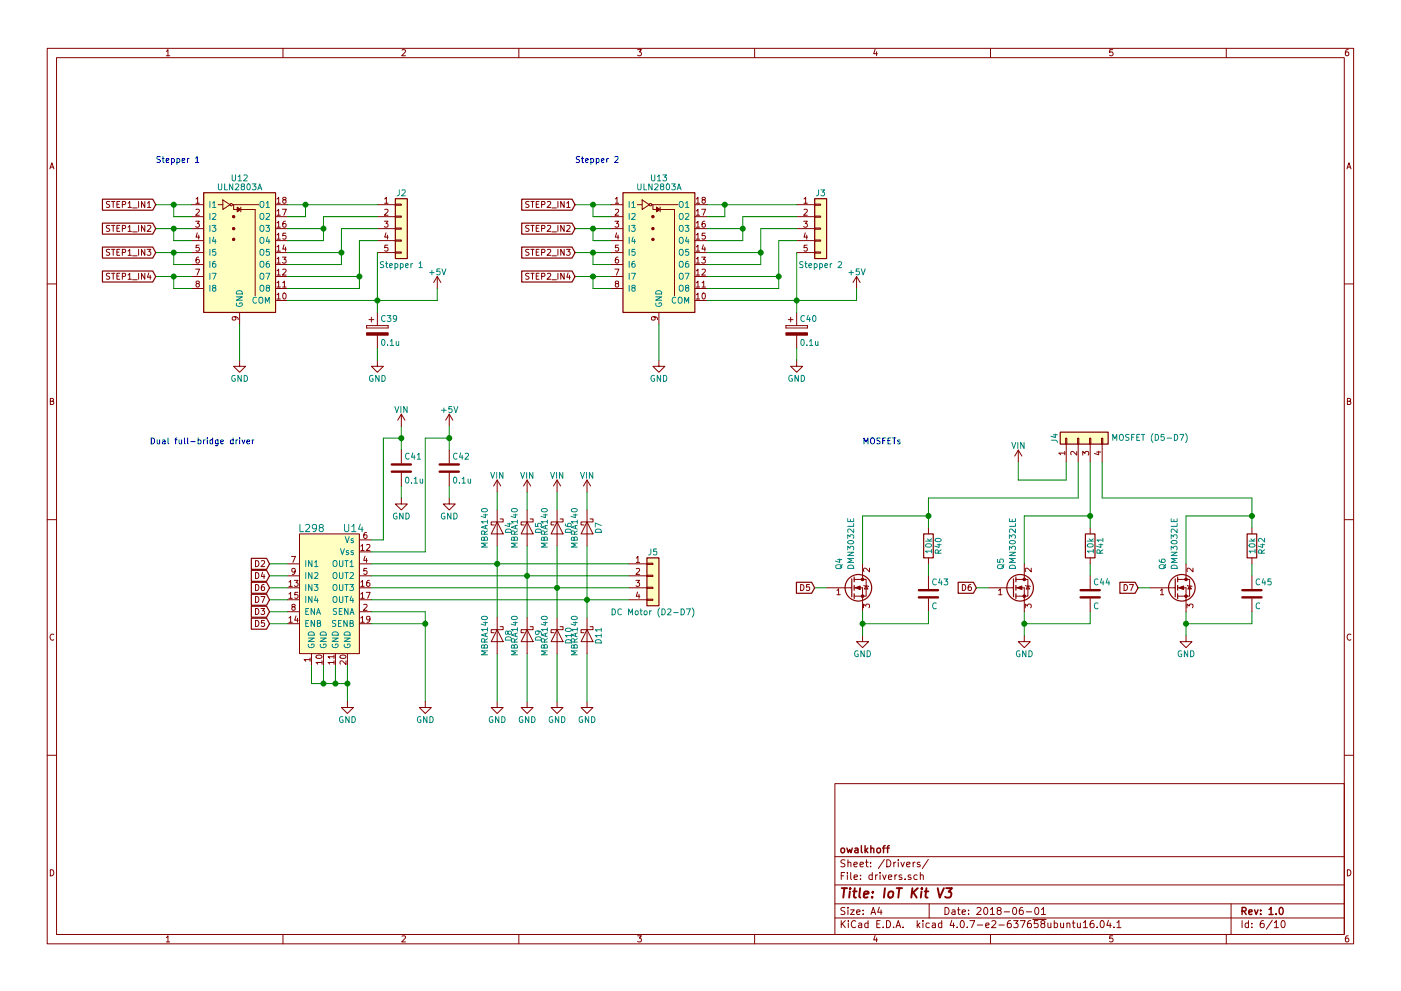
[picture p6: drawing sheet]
<svg xmlns="http://www.w3.org/2000/svg" width="297mm" height="210mm" viewBox="0 0 297 210" stroke-linecap="round" stroke-linejoin="round" font-family="sans-serif">
<g fill="none" stroke="#840000" stroke-width=".21">
<path d="M10 10.3h277v189.9h-277zM12 12.2h273v186.1h-273zM35.3 10.9l.3-.4v1.3M35.3 11.8h.7M60 10.3v1.9M85.2 10.6l.5-.1 .3 .4-.8 .9h.8M110 10.3v1.9M135.2 10.5h.8l-.4 .5 .3 .1 .1 .2-.1 .4-.2 .1-.5-.1M160 10.3v1.9M185.5 10.5l-.3 .9h.8M185.9 11v.8M210 10.3v1.9"/>
<path d="M235.9 10.5h-.6v.6h.6l.1 .5-.3 .2-.4-.1M260 10.3v1.9M285.9 10.5l-.4 .1-.2 .2-.1 .8 .3 .2 .4-.1 .1-.4-.1-.2-.4-.1-.3 .3M10.6 35.8l.4-1.3 .4 1.3M10.7 35.5h.6M285.6 35.8l.4-1.3 .4 1.3M285.7 35.5h.6M23.3 42.8h-.6l-.1 .4a.54 .54 0 0 1 .6 .7l-.2 .1-.4-.1M23.3 47.9h-.6l-.1 .4a.54 .54 0 0 1 .6 .7l-.2 .1-.4-.1M23.3 53h-.6l-.1 .4a.54 .54 0 0 1 .6 .6l-.2 .2-.4-.1M23.3 58h-.6l-.1 .5a.54 .54 0 0 1 .6 .6l-.2 .2-.4-.1M23.6 42.7h.8"/>
<path d="M23.6 47.8h.8M23.6 52.9h.8M23.6 58h.8M24 42.7v1.3M24 47.8v1.3M24 52.9v1.3M24 58v1.3M24.8 43.3h.4M24.8 48.4h.4M24.8 53.5h.4M24.8 58.6h.4M25.4 42.7h-.6v1.3h.6"/>
<path d="M25.4 47.8h-.6v1.3h.6M25.4 52.9h-.6v1.3h.6M25.4 58h-.6v1.3h.6M25.9 43.4l.6-.1 .1-.5-.7-.1v1.3M25.9 48.5l.6-.1 .1-.5-.7-.1v1.3M25.9 53.6l.6-.1 .1-.5-.7-.1v1.3M25.9 58.6h.6l.1-.5-.7-.1v1.3M27.2 43.1l.3-.4v1.3M27.2 48.2l.3-.4v1.3M27.2 53.3l.3-.4v1.3M27.2 58.3l.3-.3v1.3M27.2 44h.7"/>
<path d="M27.2 49.1h.7M27.2 54.2h.7M27.2 59.3h.7M28.1 44.1h1M28.1 49.2h1M28.1 54.3h1M28.1 59.4h1M29.4 42.7v1.3M29.4 47.8v1.3M29.4 52.9v1.3M29.4 58v1.3M30.7 42.7v1.3l-.7-1.3v1.3"/>
<path d="M30.7 47.8v1.3l-.7-1.3v1.3M30.7 52.9v1.3l-.7-1.3v1.3M30.7 58v1.3l-.7-1.3v1.3M31.2 52.9h.8l-.5 .5 .4 .1v.5l-.2 .2-.5-.2M31.3 43.1l.3-.4v1.3M31.3 47.9l.4-.1 .3 .4-.8 .9h.8M31.3 44h.7M31.5 57.9l-.2 .9h.7M31.9 58.4v.9M40.6 43.4h2.6M40.6 46h2.6M40.6 48.5h2.6"/>
<path d="M40.6 51h2.6M40.6 53.6h2.6M40.6 56.1h2.6M40.6 58.7h2.6M41.5 46.9h.8l-.5 .5 .4 .1v.6l-.2 .1-.5-.1M41.5 57.1h.8l-.5 1.3M41.6 42.2l.3-.3v1.2M41.6 44.5l.4-.1 .3 .3-.8 1h.8M41.6 43.1h.7M41.8 49.4l-.2 .9h.7M42.1 54.6h-.3l-.2 .3v.7l.2 .2 .4-.1-.1-.6-.3-.1-.2 .3M42.1 49.9v.8"/>
<path d="M42.2 52h-.6v.6h.6v.6l-.2 .1-.4-.1M46.2 43.4h1M47.2 42.4l1.6 1-1.6 1zM49.3 43.4h5.6M49.5 43.4v1h4.6v18.3M51.1 43.9v1.1M58.4 43.4h2.6M58.4 46h2.6M58.4 48.5h2.6M58.4 51h2.6M58.4 53.6h2.6M58.4 56.1h2.6"/>
<path d="M58.4 58.7h2.6M58.7 60l.4-.4v1.3M58.7 57.4l.4-.3v1.3M58.7 54.9l.4-.3v1.2M58.7 52.4l.4-.4v1.3M58.7 49.8l.4-.3v1.2M58.7 47.3l.4-.4v1.3M58.7 44.7l.4-.3v1.3M58.7 42.2l.4-.3v1.2M58.7 43.1h.7M58.7 58.4h.7M58.7 55.8h.7"/>
<path d="M58.7 53.3h.7M58.7 50.7h.7M58.7 48.2h.7M58.7 45.7h.7M59.9 54.6h.8l-.5 .4 .4 .1v.6l-.2 .1-.5-.1M59.9 44.4h.8l-.5 1.3M59.9 60l.4-.4v1.3M59.9 57.2l.5-.1 .3 .3-.8 1h.8M60.2 42.4l-.3-.2 .1-.3 .6 .1v.3l-.6 .1-.1 .2 .1 .4 .2 .1h.2l.3-.2-.1-.4-.2-.1M60.2 51.9l-.3 1h.8M60.5 46.9l-.3 .1-.2 .2-.1 .7 .3 .3 .4-.1-.1-.6-.3-.1-.3 .2M60.5 52.4v.9"/>
<path d="M60.6 49.5h-.6l-.1 .6h.7v.5l-.2 .1-.5-.1M80 43.4h3.8M80 46h3.8M80 48.5h3.8M80 51h3.8M80 53.6h3.8M81.5 46.9h.8l-.5 .5 .4 .1v.6l-.2 .1-.5-.1M81.6 42.2l.3-.3v1.2M81.6 44.5l.4-.1 .3 .3-.8 1h.8M81.6 43.1h.7M81.8 49.4l-.2 .9h.7M82.1 49.9v.8"/>
<path d="M82.2 52h-.6v.6h.6v.6l-.2 .1-.4-.1M83.8 53.5h1.3v.2h-1.3zM83.8 50.9h1.3v.3h-1.3zM83.8 48.4h1.3v.2h-1.3zM83.8 45.8h1.3v.3h-1.3zM83.8 43.3h1.3v.3h-1.3zM92.7 58.7l-.8 1.2M92.7 58.7v2.5M92.7 58.7l.8 1.2M112.2 42.8h-.6l-.1 .4a.54 .54 0 0 1 .6 .7l-.2 .1-.4-.1M112.2 47.9h-.6l-.1 .4a.54 .54 0 0 1 .6 .7l-.2 .1-.4-.1M112.2 53h-.6l-.1 .4a.54 .54 0 0 1 .6 .6l-.2 .2-.4-.1"/>
<path d="M112.2 58h-.6l-.1 .5a.54 .54 0 0 1 .6 .6l-.2 .2-.4-.1M112.5 42.7h.8M112.5 47.8h.8M112.5 52.9h.8M112.5 58h.8M112.9 42.7v1.3M112.9 47.8v1.3M112.9 52.9v1.3M112.9 58v1.3M113.7 43.3h.4M113.7 48.4h.4M113.7 53.5h.4"/>
<path d="M113.7 58.6h.4M114.3 42.7h-.6v1.3h.6M114.3 47.8h-.6v1.3h.6M114.3 52.9h-.6v1.3h.6M114.3 58h-.6v1.3h.6M114.8 43.4l.6-.1 .1-.5-.7-.1v1.3M114.8 48.5l.6-.1 .1-.5-.7-.1v1.3M114.8 53.6l.6-.1 .1-.5-.7-.1v1.3M114.8 58.6h.6l.1-.5-.7-.1v1.3M116.1 42.8l.4-.1 .3 .4-.8 .9h.8M116.1 47.9l.4-.1 .3 .4-.8 .9h.8M116.1 53l.4-.1 .3 .4-.8 .9h.8"/>
<path d="M116.1 58.1l.4-.1 .3 .3-.8 1h.8M117 44.1h1M117 49.2h1M117 54.3h1M117 59.4h1M118.3 42.7v1.3M118.3 47.8v1.3M118.3 52.9v1.3M118.3 58v1.3M119.6 42.7v1.3l-.7-1.3v1.3M119.6 47.8v1.3l-.7-1.3v1.3M119.6 52.9v1.3l-.7-1.3v1.3"/>
<path d="M119.6 58v1.3l-.7-1.3v1.3M120.1 52.9h.8l-.5 .5 .4 .1v.5l-.2 .2-.5-.2M120.2 43.1l.3-.4v1.3M120.2 47.9l.4-.1 .3 .4-.8 .9h.8M120.2 44h.7M120.4 57.9l-.2 .9h.7M120.8 58.4v.9M129.5 43.4h2.6M129.5 46h2.6M129.5 48.5h2.6M129.5 51h2.6M129.5 53.6h2.6"/>
<path d="M129.5 56.1h2.6M129.5 58.7h2.6M130.4 46.9h.8l-.5 .5 .4 .1v.6l-.2 .1-.5-.1M130.4 57.1h.8l-.5 1.3M130.5 42.2l.3-.3v1.2M130.5 44.5l.4-.1 .3 .3-.8 1h.8M130.5 43.1h.7M130.7 49.4l-.2 .9h.7M131 54.6h-.3l-.2 .3v.7l.2 .2 .4-.1-.1-.6-.3-.1-.2 .3M131 49.9v.8M131.1 52h-.6v.6h.6v.6l-.2 .1-.4-.1M135.1 43.4h1"/>
<path d="M136.1 42.4l1.6 1-1.6 1zM138.2 43.4h5.6M138.4 43.4v1h4.6v18.3M140 43.9v1.1M147.3 43.4h2.6M147.3 46h2.6M147.3 48.5h2.6M147.3 51h2.6M147.3 53.6h2.6M147.3 56.1h2.6M147.3 58.7h2.6M147.6 60l.4-.4v1.3"/>
<path d="M147.6 57.4l.4-.3v1.3M147.6 54.9l.4-.3v1.2M147.6 52.4l.4-.4v1.3M147.6 49.8l.4-.3v1.2M147.6 47.3l.4-.4v1.3M147.6 44.7l.4-.3v1.3M147.6 42.2l.4-.3v1.2M147.6 43.1h.7M147.6 58.4h.7M147.6 55.8h.7M147.6 53.3h.7M147.6 50.7h.7"/>
<path d="M147.6 48.2h.7M147.6 45.7h.7M148.8 54.6h.8l-.5 .4 .4 .1v.6l-.2 .1-.5-.1M148.8 44.4h.8l-.5 1.3M148.8 60l.4-.4v1.3M148.8 57.2l.5-.1 .3 .3-.8 1h.8M149.1 42.4l-.3-.2 .1-.2h.6v.3l-.6 .1-.1 .2 .1 .4 .2 .1h.2l.3-.2-.1-.4-.2-.1M149.1 51.9l-.3 1h.8M149.4 46.9l-.3 .1-.2 .2-.1 .7 .3 .3 .4-.1-.1-.6-.3-.1-.3 .2M149.4 52.4v.9M149.5 49.5h-.6l-.1 .6h.7v.5l-.2 .1-.5-.1M168.9 43.4h3.8"/>
<path d="M168.9 46h3.8M168.9 48.5h3.8M168.9 51h3.8M168.9 53.6h3.8M170.4 46.9h.8l-.5 .5 .4 .1v.6l-.2 .1-.5-.1M170.5 42.2l.3-.3v1.2M170.5 44.5l.4-.1 .3 .3-.8 1h.8M170.5 43.1h.7M170.7 49.4l-.2 .9h.7M171 49.9v.8M171.1 52h-.6v.6h.6v.6l-.2 .1-.4-.1M172.7 53.5h1.3v.2h-1.3z"/>
<path d="M172.7 50.9h1.3v.3h-1.3zM172.7 48.4h1.3v.2h-1.3zM172.7 45.8h1.3v.3h-1.3zM172.7 43.3h1.3v.3h-1.3zM181.6 58.7l-.8 1.2M181.6 58.7v2.5M181.6 58.7l.8 1.2M10 60.2h2M40.6 61.2h2.6M41.8 60.2l-.2-.3 .1-.2h.5v.3l-.5 .2-.1 .2v.4l.2 .1h.2l.3-.3-.1-.3-.2-.1M49.8 67.2l.2 .2-.1 .4-.6 .1-.1-.5 .3-.2 .7 .1 .3 .3v.2M50.8 76.4v1.3h1.3l-1.3 1.3-1.3-1.3h1.3"/>
<path d="M50.8 66.3v2.5M58.4 61.2h2.6M58.4 63.7h2.6M58.7 62.5l.4-.3v1.2M58.7 63.4h.7M58.7 60.9h.7M59.9 60.9h.8M60 62.3l.2-.1a.67 .67 0 0 1 .5 .6 .67 .67 0 0 1-.5 .6l-.3-.4zM77.7 69.1v.5zM77.7 69.6h4.6zM77.7 69.1h4.6zM78.2 67.8h1"/>
<path d="M78.7 67.3v1M80 76.4v1.3h1.3l-1.3 1.3-1.3-1.3h1.3M80 66.3v2.8M80 71.1v2.8M82.3 69.1v.5zM129.5 61.2h2.6M130.7 60.2l-.2-.3v-.2h.6v.3l-.5 .2-.1 .2v.4l.2 .1h.2l.3-.3-.1-.3-.2-.1M138.7 67.2l.2 .2-.1 .4-.6 .1-.1-.5 .3-.2 .7 .1 .3 .3v.2M139.7 76.4v1.3h1.3l-1.3 1.3-1.3-1.3h1.3M139.7 66.3v2.5M147.3 61.2h2.6M147.3 63.7h2.6"/>
<path d="M147.6 62.5l.4-.3v1.2M147.6 63.4h.7M147.6 60.9h.7M148.8 60.9h.8M148.9 62.3l.2-.1a.67 .67 0 0 1 .5 .6 .67 .67 0 0 1-.5 .6l-.3-.4zM166.6 69.1v.5zM166.6 69.6h4.6zM166.6 69.1h4.6zM167.1 67.8h1M167.6 67.3v1M168.9 76.4v1.3h1.3l-1.3 1.3-1.3-1.3h1.3M168.9 66.3v2.8"/>
<path d="M168.9 71.1v2.8M171.2 69.1v.5zM285 60.2h2M10.7 85.1h.5l.1-.5-.6-.1v1.3h.5l.2-.4-.3-.3M85.1 87.9l-.8 1.2M85.1 87.9v2.5M85.1 95.5v2.8M85.1 87.9l.8 1.2M95.2 87.9l-.7 1.2M95.2 87.9v2.5M95.2 95.5v2.8M95.2 87.9l.8 1.2"/>
<path d="M215.9 95.5l-.8 1.3M215.9 95.5v2.5M215.9 95.5l.8 1.3M225.8 96.1h-1.3l.3 .4M225.8 95.8v.7M225.9 93h.3v1.2h-.3zM226.1 94.2v3.8M228.3 95.8v.8l-.9-.8-.4 .2 .1 .5M228.5 93h.2v1.2h-.2zM228.6 94.2v3.8M229.6 96.6v-.8l.4 .4 .1-.4h.6l.1 .2-.1 .6M231 93h.3v1.2h-.3z"/>
<path d="M231.1 94.2v3.8M232.5 95.9h.9M232.9 95.7v.8l-.9-.3M233.6 93h.2v1.2h-.2zM233.7 94.2v3.8M285.7 85.1h.5l.1-.5-.6-.1v1.3h.5l.2-.4-.3-.3M10 110.3h2M54.2 118.9a.64 .64 0 0 1 .7 .7 .64 .64 0 0 1-.7 .6zM55.4 119l.5-.1 .2 .4-.8 .9h.8M61 119.6h2.5M61.8 118.1h.8l-.5 1.2M63.5 113.3h12.7v25.4h-12.7z"/>
<path d="M76.2 119.6h2.5M76.2 114.5h2.5M76.2 117.1h2.5M76.5 115.9l.4-.4v1.3M76.5 116.8h.7M77.4 118l-.3 .9h.8M77.7 113h-.4l-.1 .3-.1 .7 .2 .2 .5-.1-.1-.6h-.4l-.2 .2M77.7 118.5v.8M77.7 115.6l.5-.1 .2 .4-.8 .9h.8M85.1 105.7v1.2h1.3l-1.3 1.3-1.3-1.3h1.3M85.1 100.3v2.8M95.2 105.7v1.2h1.3l-1.3 1.3-1.2-1.3h1.2"/>
<path d="M95.2 100.3v2.8M105.4 110.7l1.3 2.6h-2.6zM105.4 101.8v2.6M105.4 108.2v7.6M105.4 101.8l-.8 1.3M105.4 101.8l.8 1.3M106 110.1h.7v.6h-2.6v.7h.7M111.8 110.7l1.2 2.6h-2.5zM111.8 101.8v2.6M111.8 108.2v7.6M111.8 101.8l-.8 1.3M111.8 101.8l.7 1.3"/>
<path d="M112.4 110.1h.6v.6h-2.5v.7h.6M118.1 110.7l1.3 2.6h-2.6zM118.1 101.8v2.6M118.1 108.2v7.6M118.1 101.8l-.8 1.3M118.1 101.8l.8 1.3M118.7 110.1h.7v.6h-2.6v.7h.7M124.5 110.7l1.2 2.6h-2.5zM124.5 101.8v2.6M124.5 108.2v7.6M124.5 101.8l-.8 1.3M124.5 101.8l.7 1.3"/>
<path d="M125.1 110.1h.6v.6h-2.5v.7h.6M133.3 119.6h3.9M134.9 118.4l.4-.3v1.2M134.9 119.3h.7M137.2 119.5h1.2v.3h-1.2zM182.9 119.6v3.3M196.8 112v1.3M196.8 118.4v1.2M217.2 119.6v3.3M231.1 112v1.3M231.1 118.4v1.2M251.5 119.6v3.3"/>
<path d="M265.4 112v1.3M265.4 118.4v1.2M285 110.3h2M11.4 134.6a.58 .58 0 0 0-.8 .6 .58 .58 0 0 0 .8 .5M54.2 121.5a.64 .64 0 0 1 .7 .6 .64 .64 0 0 1-.7 .7zM54.2 124a.64 .64 0 0 1 .7 .7 .64 .64 0 0 1-.7 .6zM54.2 126.6a.64 .64 0 0 1 .7 .6 .64 .64 0 0 1-.7 .6zM54.2 129.1a.64 .64 0 0 1 .7 .6 .64 .64 0 0 1-.7 .7zM54.2 131.6a.64 .64 0 0 1 .7 .7 .64 .64 0 0 1-.7 .6zM55.3 126.6h.9l-.6 1.2M55.3 129.1h.8l-.4 .5 .4 .1v.5l-.2 .2-.6-.2M55.7 121.4l-.3 .9h.8"/>
<path d="M56 124l-.4 .1-.2 .2v.7l.2 .3 .5-.1-.1-.6-.4-.1-.2 .2M56 121.9v.9M56.1 131.6h-.7v.6h.7v.6l-.2 .1-.5-.1M61 122.2h2.5M61 124.7h2.5M61 127.2h2.5M61 129.8h2.5M61 132.3h2.5M61.3 123.5l.3-.4v1.3M61.3 131.1l.3-.3v1.2M61.3 126l.3-.3v1.2M61.3 124.4h.7"/>
<path d="M61.3 132h.7M61.3 126.9h.7M62.1 128.7l-.2-.2 .1-.2h.5v.3l-.5 .2-.1 .2v.4l.2 .1h.3l.2-.3-.1-.3-.1-.2M62.4 123.1h.8l-.4 .5 .3 .1v.6l-.1 .1-.6-.1M62.6 121.1l-.2 .3-.4-.1-.1-.6 .5-.1 .2 .2-.1 .8-.3 .3h-.2M62.8 130.7l-.3 .9h.7M63.1 131.2v.8M63.1 125.7h-.6v.6h.6v.5l-.1 .1-.5-.1M65.7 139.9h-1.2l.3 .4M65.7 139.6v.7M66 138.7v2.5M67.1 139.2a.76 .76 0 0 1 1.2 .2 .74 .74 0 0 1-1.3-.1z"/>
<path d="M68.6 138.7v2.5M70.8 139.3h-1.3l.4 .4M70.8 139v.7M71.1 138.7v2.5M72.1 139.2a.76 .76 0 0 1 1.3 .2 .74 .74 0 0 1-1.3-.1zM73.7 138.7v2.5M76.2 122.2h2.5M76.2 124.7h2.5M76.2 127.2h2.5M76.2 129.8h2.5M76.2 132.3h2.5M76.5 123.5l.4-.4v1.3"/>
<path d="M76.5 126l.4-.3v1.2M76.5 131.1l.4-.3v1.2M76.5 124.4h.7M76.5 132h.7M76.5 126.9h.7M77.1 128.3l.5-.1 .2 .4-.8 .9h.8M77.6 125.7h.9l-.5 1.2M77.8 120.6h-.6l-.1 .6h.7v.5l-.2 .2-.5-.2M78.3 123.1l-.3 .1-.2 .2-.1 .7 .3 .3 .4-.1-.1-.6-.3-.1-.3 .2M78.4 131.3l-.2 .2h-.4v-.6l.4-.1 .2 .2v.7l-.3 .3h-.3M105.4 133.6l1.3 2.5h-2.6zM105.4 131.1v7.6"/>
<path d="M106 133h.7v.6h-2.6v.6h.7M111.8 133.6l1.2 2.5h-2.5zM111.8 131.1v7.6M112.4 133h.6v.6h-2.5v.6h.6M118.1 133.6l1.3 2.5h-2.6zM118.1 131.1v7.6M118.7 133h.7v.6h-2.6v.6h.7M124.5 133.6l1.2 2.5h-2.5zM124.5 131.1v7.6M125.1 133h.6v.6h-2.5v.6h.6M133.3 122.2h3.9M133.3 124.7h3.9"/>
<path d="M133.3 127.2h3.9M134.8 123.1h.8l-.4 .5 .4 .1v.6l-.2 .1-.6-.1M134.9 120.7l.5-.1 .2 .3-.8 1h.8M135.2 125.6l-.3 .9h.8M135.5 126.1v.8M137.2 127.1h1.2v.3h-1.2zM137.2 124.6h1.2v.2h-1.2zM137.2 122h1.2v.3h-1.2zM169.7 124a.64 .64 0 0 1 .8 .7 .64 .64 0 0 1-.8 .6zM171.6 124h-.6v.6h.6v.6l-.2 .1-.4-.1M175.3 124.7h5.3M177.4 125.3l.4-.4v1.3"/>
<path d="M177.4 126.2h.8M181.1 124.7h1.8v5.1M181.1 122.9h1.8M182.9 122.9h.7v3.6h-2.5M182.9 134.9v1.2h1.2l-1.2 1.3-1.3-1.3h1.3M183.1 129v-.8l.5 .4 .1-.4h.5l.2 .2-.2 .6M183.1 124.2l1 .3M183.6 124.3l.4 .7h-.7zM184.4 120.5v.8l-1-.8-.3 .3 .1 .5M196.8 122.2v2.8M196.8 127v2.8M204 124a.64 .64 0 0 1 .8 .7 .64 .64 0 0 1-.8 .6z"/>
<path d="M205.8 124l-.3 .1-.2 .2v.7l.2 .3 .4-.1-.1-.6-.3-.1-.2 .2M209.5 124.7h5.4M211.7 125.3l.4-.4v1.3M211.7 126.2h.7M215.4 124.7h1.8v5.1M215.4 122.9h1.8M217.2 122.9h.7v3.6h-2.5M217.2 134.9v1.2h1.2l-1.2 1.3-1.3-1.3h1.3M217.4 129v-.8l.5 .4 .1-.4h.5l.1 .2-.1 .6M217.4 124.2l1 .3M217.9 124.3l.4 .7h-.7zM218.6 120.5v.8l-.9-.8-.3 .3 .1 .5"/>
<path d="M231.1 122.2v2.8M231.1 127v2.8M238.3 124a.64 .64 0 0 1 .7 .7 .64 .64 0 0 1-.7 .6zM239.5 124h.8l-.5 1.3M243.8 124.7h5.4M246 125.3l.4-.4v1.3M246 126.2h.7M249.7 124.7h1.8v5.1M249.7 122.9h1.8M251.5 122.9h.7v3.6h-2.5M251.5 134.9v1.2h1.2l-1.2 1.3-1.3-1.3h1.3M251.7 129v-.8l.4 .4 .1-.4h.6l.1 .2-.1 .6"/>
<path d="M251.7 124.2l1 .3M252.2 124.3l.4 .7h-.8zM252.9 120.5v.8l-.9-.8-.3 .3 .1 .5M265.4 122.2v2.8M265.4 127v2.8M286.4 134.6a.58 .58 0 0 0-.8 .6 .58 .58 0 0 0 .8 .5M68.3 140.6h-1.3l.4 .3M68.3 140.2v.7M70.8 140.6h-1.3l.4 .3M70.8 140.2v.7M73.4 140.2v.8l-1-.8-.3 .2 .1 .5M73.7 148.8v1.3h1.2l-1.2 1.3-1.3-1.3h1.3"/>
<path d="M90.2 148.8v1.3h1.2l-1.2 1.3-1.3-1.3h1.3M105.4 148.8v1.3h1.3l-1.3 1.3-1.3-1.3h1.3M111.8 148.8v1.3h1.2l-1.2 1.3-1.3-1.3h1.3M118.1 148.8v1.3h1.3l-1.3 1.3-1.3-1.3h1.3M124.5 148.8v1.3h1.2l-1.2 1.3-1.3-1.3h1.3M10 160.2h2M177 166.3h108v32h-108zM285 160.2h2M10.7 184.5a.65 .65 0 0 1 .7 .7 .65 .65 0 0 1-.7 .6zM35.3 198.9l.3-.4v1.3M35.3 199.8h.7M60 198.3v1.9"/>
<path d="M85.2 198.6l.5-.1 .3 .4-.8 .9h.8M110 198.3v1.9M135.2 198.5h.8l-.4 .5 .3 .1 .1 .2-.1 .4-.2 .1-.5-.1M160 198.3v1.9M177 194.8h108M177 191.8h108M177 187.8h108M177 181.8h108M178.4 195.3v1.5M178.4 185.8h.5M178.6 196l.6 .8M179.1 185.1h-.7v1.5"/>
<path d="M179.1 192.6l-.5-.1-.3 .3 .1 .3 .7 .4v.4l-.2 .1-.6-.1M179.1 182.5l-.5-.1-.3 .3 .1 .3 .7 .4v.4l-.2 .1-.6-.1M179.2 195.3l-.8 .9M179.7 185.1v.2M179.7 185.6v1M179.8 192.5v.2M179.8 183.1l.2-.2 .4 .1v.9M179.8 182.4v1.5M179.8 193v1M179.9 195.3v.2M179.9 195.8v1M180.3 193h.8l-.8 1h.8"/>
<path d="M180.4 185.1v1.3l.2 .2M181.1 183.4l.7-.1-.1-.3-.4-.1-.2 .2v.7h.6M181.1 186.1l.7-.1-.1-.3-.4-.1-.2 .2 .1 .7h.5M181.4 195.5a.71 .71 0 0 0-1 .5 .71 .71 0 0 0 .8 .8l.2-.1M181.6 193.5l.7-.1v-.3l-.4-.1-.3 .2 .1 .7h.6M182.1 195.9h.6v.9M182.3 183.4l.8-.1-.1-.3-.4-.1-.3 .2 .1 .7h.6M182.4 186.5v.1M182.4 185.7v.1M182.7 196.2l-.7 .3 .2 .3 .5-.1M183 193.9v.1M183 193.1v.1"/>
<path d="M183.5 182.9h.6M183.7 182.4v1.3l.4 .2M184 195.9l-.4-.1-.3 .3 .1 .6 .2 .1 .4-.1M184 195.3v1.5M184.6 183.8v.1M184.6 183v.1M184.7 194l.4-1.5 .5 1.5M184.8 193.6h.7M184.9 185.7l-.4-.1-.3 .3 .1 .6 .2 .1 .4-.1M184.9 185.1v1.5M185.5 198.5l-.3 .9h.8M185.6 185.6v1"/>
<path d="M185.9 199v.8M185.9 196h.5M186.1 185.6l-.5 .3M186.4 192.5l-.3 1h.9M186.6 185.1v.2M186.6 185.6v1M186.6 195.3h-.7v1.5h.7M186.8 193v1M187.1 185.6l.4 1 .4-1M187.2 196.7v.1M187.5 182.3l-1.3 2M188 195.3a.76 .76 0 0 1 .8 .8 .76 .76 0 0 1-.8 .7z"/>
<path d="M188 182.4a.76 .76 0 0 1 .9 .8 .76 .76 0 0 1-.9 .7zM188.4 186.1l.7-.1-.1-.3-.4-.1-.2 .2v.7h.6M189.5 196.7v.1M189.5 182.9v1M189.7 185.6v1M189.9 182.9l-.4 .3M190 196.8l.4-1.5 .6 1.5M190.1 196.4h.7M190.2 185.6l-.5 .3M190.4 182.4v.2M190.4 182.9v1M191 182.9l.4 1 .3-1"/>
<path d="M191.2 185.7l-.4-.1-.2 .2 .1 .2 .5 .2v.3h-.6M191.5 196.7v.1M191.9 186.5v.1M192.2 183.4l.7-.1v-.3l-.4-.1-.3 .2 .1 .7h.6M193.1 185.7l-.3-.1-.3 .2 .1 .2 .5 .2v.3h-.6M193.6 182.9v1M194 182.9l-.4 .3M194.5 185.7l-.5-.1-.2 .3v.6l.2 .1 .5-.1M194.5 195.3v1.5M194.6 196.3l.4 .5M195 183l-.3-.1-.2 .2v.3l.5 .1v.3h-.5M195 195.8l-.5 .6"/>
<path d="M195.1 185.7l.2-.1 .4 .1 .1 .9M195.1 185.1v1.5M195.7 195.3v.2M195.7 195.8v1M196.8 182.3l-1.2 2M197 191.8v3M197 195.9l-.4-.1-.3 .3 .1 .6 .2 .1 .4-.1M197.7 195.9h.6v.9M198.3 196.2l-.7 .3 .2 .3 .5-.1M199.7 195.9l-.5-.1-.2 .3v.6l.2 .1 .5-.1M199.7 195.3v1.5M200.4 192.5a.76 .76 0 0 1 .8 .8 .76 .76 0 0 1-.8 .7z"/>
<path d="M201.8 195.2l-.4 1.1h1M201.9 193.1h.5l.1 .9M202.2 195.8v1M202.5 193.4l-.7 .3 .2 .3 .5-.1M202.9 196.7v.1M203 193h.6M203.2 192.5v1.3l.4 .2M203.8 195.4l.1-.1a.8 .8 0 0 1 .6 .8 .8 .8 0 0 1-.6 .7 .97 .97 0 0 1-.1-1.4zM204 193.5l.7-.1-.1-.3-.4-.1-.2 .2 .1 .7h.5M205.1 196.7v.1M205.4 193.9v.1M205.4 193.1v.1"/>
<path d="M205.6 195.3h1.1l-.7 1.5M207.1 192.7l.6-.2 .3 .5-.9 1h.9M207.2 196.3h1.2M208.7 192.7l.2-.2a.8 .8 0 0 1 .5 .8 .8 .8 0 0 1-.5 .7l-.3-.5zM209 196.3l.7-.1v-.3l-.5-.1-.2 .2 .1 .7h.6M210 193l.4-.5v1.5M210 194h.8M210 198.3v1.9M210.3 195.5l.6-.2 .3 .5-1 1h1M211.7 193.2l-.3-.3 .1-.2 .2-.2 .4 .1 .2 .2-.1 .2-.5 .2-.3 .3v.2l.3 .3h.3l.3-.3v-.2l-.3-.3M211.8 196.3h1.1M212.9 193.5h1.1"/>
<path d="M214.3 195.3l-.5 .1a1.11 1.11 0 0 0-.1 1.3l.4 .1 .3-.1v-.5l-.3-.3-.4 .1-.1 .2M214.8 192.7l.2-.2a.8 .8 0 0 1 .6 .8 .8 .8 0 0 1-.6 .7l-.3-.5zM214.9 195.3h.9l-.5 .6 .5 .1v.7l-.2 .1-.7-.1M216.3 195.3h1l-.6 1.5M216.8 192.5l-.4 .1a1.11 1.11 0 0 0-.1 1.3l.4 .1 .2-.1 .1-.5-.3-.3-.4 .1-.2 .2M217.6 193.5h1.1M218.5 195.3l-.4 .1a1.11 1.11 0 0 0-.1 1.3l.4 .1 .2-.1 .1-.5-.3-.3-.4 .1-.2 .2M219 195.1h2.8M219.5 192.7l.2-.2a.8 .8 0 0 1 .6 .8 .8 .8 0 0 1-.6 .7l-.3-.5zM220 195.3h-.7v.7h.7l.1 .2-.1 .5-.2 .1-.5-.1M220.8 193l.4-.5v1.5M220.8 194h.9"/>
<path d="M221 196l-.3-.3 .1-.2 .2-.2 .4 .1 .1 .2v.2l-.5 .2-.3 .3 .1 .4 .2 .1h.3l.2-.3v-.2l-.2-.3M222.2 195.8v.9l.4 .1 .2-.1M222.8 195.8v1M223.5 195.9l.5-.1 .2 .3-.1 .6h-.6M223.5 195.3v1.5M224.9 195.8v.9l.4 .1 .2-.1M225.5 195.8v1M226.2 196l.2-.2 .4 .1v.9M226.2 195.8v1M227.4 195.8h.5M227.6 195.3v1.3l.3 .2M228.4 195.8l.1 .9 .4 .1 .2-.1"/>
<path d="M229.1 195.8v1M229.7 195.8l.4-.5v1.5M229.7 196.8h.9M231.8 195.3l-.4 .1a1.11 1.11 0 0 0-.1 1.3l.4 .1 .2-.1 .1-.5-.3-.3-.4 .1-.2 .2M232.6 196.7v.1M233.4 195.5l.2-.2a.8 .8 0 0 1 .5 .8 .8 .8 0 0 1-.5 .7l-.4-.5zM235 195.2l-.3 1.1h.9M235.4 195.8v1M235.9 198.5h-.6v.7l.6-.1 .1 .5-.3 .2-.4-.1M236.2 196.7v.1M236.8 195.8l.4-.5v1.5M236.8 196.8h.9"/>
<path d="M260 198.3v1.9M261 191.8v6.5M263.3 195.3v1.5M264.7 195.9l-.4-.1-.3 .3 .1 .6 .2 .1 .4-.1M264.7 195.3v1.5M265.4 196.7v.1M265.4 195.9v.1M267.9 195.3l-.4 .1a1.11 1.11 0 0 0-.2 1.3l.5 .1 .2-.1v-.5l-.2-.3-.5 .1-.1 .2M269.7 195.2l-1.2 2M270.2 195.8l.4-.5v1.5M270.2 196.8h.8M271.8 195.5l.2-.2a.8 .8 0 0 1 .5 .8 .8 .8 0 0 1-.5 .7l-.4-.5z"/>
<path d="M285.7 184.5a.65 .65 0 0 1 .7 .7 .65 .65 0 0 1-.7 .6zM285.9 198.5l-.4 .1-.2 .3-.1 .7 .3 .2 .4-.1 .1-.4-.1-.2-.4-.1-.3 .3"/>
<circle cx="49" cy="43.4" r=".25"/>
<circle cx="137.9" cy="43.4" r=".25"/>
</g>
<g fill="none" stroke="#840000" stroke-width=".3">
<path d="M179.6 179.9l.3 1 .2-.7 .3 .7 .3-1M182.6 179.4v1.3l.2 .2M183.4 179.4v1.5M184 179.9l-.6 .6M184.6 179.4v1.5M187.1 179.9h.6M187.7 179.4l-.4 .2v1.3M188 179.9h.5M188.5 179.4l-.3 .2v1.3M178.4 180.1l.2-.2 .4 .2 .1 .5-.2 .2-.3 .1-.2-.1zM181.3 180h.6v.9M181.9 180.3l-.7 .3 .2 .3 .5-.1"/>
<path d="M183.6 180.4l.4 .5M184.6 180.1l.2-.2 .4 .1 .1 .9M186 180.1l.2-.2 .4 .2 .1 .5-.1 .2-.4 .1-.2-.1zM263.3 193.3l.8-.1 .1-.2-.1-.3-.2-.2h-.6v1.5M263.7 193.3l.5 .7M264.8 193.5l.7-.1-.1-.3-.4-.1-.2 .2v.7h.6M266 193l.3 1 .4-1M267.3 193.9v.1M267.3 193.1v.1M269.1 193l.4-.5v1.5M269.1 194h.8M270.6 193.9v.1"/>
<path d="M271.3 192.7l.3-.2a.8 .8 0 0 1 .5 .8 .8 .8 0 0 1-.5 .7l-.4-.5z"/>
</g>
<g fill="none" stroke="#840000" stroke-width=".41">
<path d="M178.5 188.4h1.1M179 188.4l-.2 2M180.2 189.1l-.2 1.3M180.3 188.4l-.1 .2 .2-.1-.1-.1-.1 .2M180.9 189.1h.7M181.2 188.4l-.2 1.8 .1 .1 .4 .1M182.4 188.4l-.2 1.8 .2 .2M183.2 189.8l.9-.2v-.4l-.6-.1-.3 .3v.9h.7M184.9 190.3v.1M185.1 189.2l-.1 .2-.1-.1 .2-.1-.1 .2M187.6 188.4l-.2 2M188.5 189.3l.3-.2 .6 .2-.1 .8-.4 .3-.5-.1z"/>
<path d="M190.1 188.4h1.2M190.7 188.4l-.3 2M193.4 188.4l-.2 2M193.6 189.3l.8 1.1M194.6 188.4l-1.3 1.2M195.4 189.1l-.2 1.3M195.5 188.4l-.1 .2 .2-.1-.1-.1-.1 .2M196.1 189.1h.7M196.4 188.4l-.2 1.8 .1 .1 .4 .1M198.8 188.4l.4 2 .9-2M200.6 188.4h1.3l-.8 .8a.48 .48 0 0 1 .6 .4l-.3 .7-.7 .1-.3-.1"/>
</g>
<g fill="#ffffc2" stroke="#ffffc2" stroke-width=".21">
<path d="M43.2 40.9h15.2v25.4h-15.2z"/>
<path d="M83.8 42.2h2.6v12.7h-2.6z"/>
<path d="M132.1 40.9h15.2v25.4h-15.2z"/>
<path d="M172.7 42.2h2.6v12.7h-2.6z"/>
<path d="M137.2 118.4h2.5v10.1h-2.5z"/>
<path d="M63.5 113.3h12.7v25.4h-12.7z"/>
<path d="M224.8 91.7h10.1v2.5h-10.1z"/>
</g>
<g fill="none" stroke="#840000" stroke-width=".25">
<path d="M21.7 42.3h10.7l.6 1.1-.6 1.2h-10.7zM21.7 47.3h10.7l.6 1.2-.6 1.2h-10.7zM21.7 52.4h10.7l.6 1.2-.6 1.2h-10.7zM21.7 57.5h10.7l.6 1.2-.6 1.1h-10.7zM43.2 40.9h15.2v25.4h-15.2zM83.8 42.2h2.6v12.7h-2.6zM110.6 42.3h10.7l.6 1.1-.6 1.2h-10.7zM110.6 47.3h10.7l.6 1.2-.6 1.2h-10.7zM110.6 52.4h10.7l.6 1.2-.6 1.2h-10.7zM110.6 57.5h10.7l.6 1.2-.6 1.1h-10.7zM132.1 40.9h15.2v25.4h-15.2zM172.7 42.2h2.6v12.7h-2.6z"/>
<path d="M224.8 91.7h10.1v2.5h-10.1zM53.3 118.5h3.2l.6 1.1-.6 1.2h-3.2zM137.2 118.4h2.5v10.1h-2.5zM195.8 113.3h2.1v5.1h-2.1zM230.1 113.3h2.1v5.1h-2.1zM264.4 113.3h2v5.1h-2zM53.3 121h3.2l.6 1.2-.6 1.1h-3.2zM53.3 123.5h3.2l.6 1.2-.6 1.2h-3.2zM53.3 126.1h3.2l.6 1.1-.6 1.2h-3.2zM53.3 128.6h3.2l.6 1.2-.6 1.2h-3.2zM53.3 131.2h3.2l.6 1.1-.6 1.2h-3.2zM168.9 123.5h3.2l.6 1.2-.6 1.2h-3.2z"/>
<path d="M180.6 122.8v3.8M181.1 122.4v1M181.1 124.2v1M181.1 126v1M203.1 123.5h3.3l.6 1.2-.6 1.2h-3.3zM214.9 122.8v3.8M215.4 122.4v1M215.4 124.2v1M215.4 126v1M237.4 123.5h3.3l.6 1.2-.6 1.2h-3.3zM249.2 122.8v3.8M249.7 122.4v1"/>
<path d="M249.7 124.2v1M249.7 126v1"/>
<circle cx="182" cy="124.7" r="2.82"/>
<circle cx="216.3" cy="124.7" r="2.82"/>
<circle cx="250.6" cy="124.7" r="2.82"/>
</g>
<g fill="#840000" stroke="#840000" stroke-width=".21">
<path d="M50.3 43.9l.8 .5-.8 .6z"/>
<path d="M139.2 43.9l.8 .5-.8 .6z"/>
<path d="M181.4 124.7l1-.4v.8z"/>
<path d="M215.6 124.7l1.1-.4v.8z"/>
<path d="M249.9 124.7l1.1-.4v.8z"/>
<path d="M166.6 70.6h4.6v.5h-4.6z"/>
<path d="M77.7 70.6h4.6v.5h-4.6z"/>
<circle cx="49.5" cy="50.8" r=".25"/>
<circle cx="49.5" cy="48.5" r=".25"/>
<circle cx="49.5" cy="46" r=".25"/>
<circle cx="138.4" cy="50.8" r=".25"/>
<circle cx="138.4" cy="48.5" r=".25"/>
<circle cx="138.4" cy="46" r=".25"/>
<circle cx="182.9" cy="126.5" r=".28"/>
<circle cx="182.9" cy="122.9" r=".28"/>
<circle cx="217.2" cy="126.5" r=".28"/>
<circle cx="217.2" cy="122.9" r=".28"/>
<circle cx="251.5" cy="126.5" r=".28"/>
<circle cx="251.5" cy="122.9" r=".28"/>
</g>
<g fill="none" stroke="#008484" stroke-width=".21">
<path d="M46.3 39v1l.2 .3h.3l.2-.3v-1M47.6 39v1.3h.6M49.2 37.1v1l.3 .3h.2l.2-.3v-1M49.4 39v1.3l-.8-1.3v1.3M49.9 39.1l.5-.1 .2 .4-.8 .9h.8M50.5 37.5l.4-.4v1.3M50.5 38.4h.7M51.4 39.5l-.3-.2 .1-.2h.6v.3l-.6 .2-.1 .2 .1 .4 .2 .1h.2l.2-.3v-.3l-.2-.2M51.7 37.2l.5-.1 .2 .4-.8 .9h.8M52.5 39.1l.1-.1a.67 .67 0 0 1 .5 .6 .67 .67 0 0 1-.5 .7l-.3-.5zM53.5 39h.8l-.5 .5 .4 .1v.6l-.1 .1-.6-.1M54.8 39.9h.6"/>
<path d="M135.2 39v1l.2 .3h.3l.2-.3v-1M136.5 39v1.3h.6M138.1 37.1v1l.3 .3h.2l.2-.3v-1M138.3 39v1.3l-.8-1.3v1.3M138.8 39.1l.5-.1 .2 .4-.8 .9h.8M139.4 37.5l.4-.4v1.3M139.4 38.4h.7M140.3 39.5l-.3-.2 .1-.2h.6v.3l-.6 .2-.1 .2 .1 .4 .2 .1h.2l.2-.3v-.3l-.2-.2M140.5 37.1h.8l-.4 .5 .4 .1v.5l-.2 .2-.6-.2M141.4 39.1l.1-.1a.67 .67 0 0 1 .5 .6 .67 .67 0 0 1-.5 .7l-.3-.5zM142.4 39h.8l-.5 .5 .4 .1v.6l-.1 .1-.6-.1M143.7 39.9h.6"/>
<path d="M44.5 42.7v1.3M44.5 45.3v1.3M44.5 47.8v1.3M44.5 50.4v1.2M44.5 52.9v1.3M44.5 55.4v1.3M44.5 58v1.3M45 47.8h.8l-.5 .5 .4 .1v.6l-.2 .1-.5-.1M45 58h.8l-.5 1.3M45.1 43.1l.3-.4v1.3M45.1 45.4l.4-.1 .3 .3-.8 1h.8M45.1 44h.7"/>
<path d="M45.3 50.3l-.2 .9h.7M45.6 55.4l-.3 .1-.2 .2v.8l.2 .2 .4-.1-.1-.6-.3-.1-.2 .3M45.6 50.8v.8M45.7 52.9h-.6v.6h.6v.5l-.2 .2-.4-.2M54.7 40.3l.4-1.3 .4 1.3M55.2 58.2l.2-.2h.4l.2 .8a.42 .42 0 0 1-.3 .4 .42 .42 0 0 1-.4 0l-.2-.4zM55.2 55.6l.2-.2 .4 .1 .2 .8a.42 .42 0 0 1-.3 .4 .42 .42 0 0 1-.4-.1l-.2-.3zM55.2 53.1l.2-.2 .4 .1 .2 .7a.42 .42 0 0 1-.3 .4 .42 .42 0 0 1-.4 0l-.2-.4zM55.2 50.5l.2-.1h.4l.2 .8a.42 .42 0 0 1-.3 .4 .42 .42 0 0 1-.4 0l-.2-.4zM55.3 47.9h.5l.2 .8a.42 .42 0 0 1-.3 .3 .42 .42 0 0 1-.4 0l-.2-.3zM55.3 45.3h.5l.2 .8a.42 .42 0 0 1-.3 .4 .42 .42 0 0 1-.4 0l-.2-.4zM55.3 42.8h.5l.2 .8a.42 .42 0 0 1-.3 .4 .42 .42 0 0 1-.4-.1l-.2-.3z"/>
<path d="M56.4 58h.8l-.5 1.3M56.4 47.8h.7l-.4 .5 .4 .1v.6l-.2 .1-.5-.1M56.4 45.4l.5-.1 .2 .3-.7 1h.7M56.4 43.1l.4-.4v1.3M56.4 44h.7M56.7 50.3l-.3 .9h.8M57 55.4l-.3 .1-.2 .2-.1 .8 .3 .2 .4-.1-.1-.6-.3-.1-.3 .3M57 50.8v.8M57.1 52.9h-.6l-.1 .6h.7v.5l-.2 .2-.5-.2M81.4 55.6h-.7v.4a.54 .54 0 0 1 .6 .7l-.2 .1-.5-.1M81.7 55.9h.5M81.9 55.5v1.1l.3 .2"/>
<path d="M82.6 56.4l.6-.2-.1-.2-.3-.1-.2 .2 .1 .6h.4M83.7 56l.4-.1 .3 .3-.2 .5h-.5M83.7 55.9v1.3M84.7 40.3l-.1 1-.4 .2M84.9 56l.3-.1 .3 .3-.1 .5h-.5M84.9 55.9v1.3M85.2 40.4l.5-.1 .2 .3-.8 .9h.8M86 56.4l.6-.2-.1-.2-.3-.1-.2 .2v.6h.5M87.1 55.9v.9M87.5 55.9l-.4 .3M88.8 55.9l.4-.4v1.3M88.8 56.8h.7"/>
<path d="M91.1 57.8h.9M91.6 57.3v1M93.3 57h-.6l-.1 .6h.7v.6l-.2 .1-.5-.1M93.7 57l.4 1.3 .4-1.3M133.4 42.7v1.3M133.4 45.3v1.3M133.4 47.8v1.3M133.4 50.4v1.2M133.4 52.9v1.3M133.4 55.4v1.3M133.4 58v1.3M133.9 47.8h.8l-.5 .5 .4 .1v.6l-.2 .1-.5-.1"/>
<path d="M133.9 58h.8l-.5 1.3M134 43.1l.3-.4v1.3M134 45.4l.4-.1 .3 .3-.8 1h.8M134 44h.7M134.2 50.3l-.2 .9h.7M134.5 55.4l-.3 .1-.2 .2v.8l.2 .2 .4-.1-.1-.6-.3-.1-.2 .3M134.5 50.8v.8M134.6 52.9h-.6v.6h.6v.5l-.2 .2-.4-.2M143.6 40.3l.4-1.3 .4 1.3M144.1 58.2l.2-.2h.4l.2 .8a.42 .42 0 0 1-.3 .4 .42 .42 0 0 1-.4 0l-.2-.4zM144.1 55.6l.2-.2 .4 .1 .2 .8a.42 .42 0 0 1-.3 .4 .42 .42 0 0 1-.4-.1l-.2-.3zM144.1 53.1l.2-.2 .4 .1 .2 .7a.42 .42 0 0 1-.3 .4 .42 .42 0 0 1-.4 0l-.2-.4z"/>
<path d="M144.1 50.5l.2-.1h.4l.2 .8a.42 .42 0 0 1-.3 .4 .42 .42 0 0 1-.4 0l-.2-.4zM144.1 48l.2-.2 .4 .1 .2 .8a.42 .42 0 0 1-.3 .3 .42 .42 0 0 1-.4 0l-.2-.3zM144.1 45.5l.2-.2h.4l.2 .8a.42 .42 0 0 1-.3 .4 .42 .42 0 0 1-.4 0l-.2-.4zM144.1 42.9l.2-.2 .4 .1 .2 .8a.42 .42 0 0 1-.3 .4 .42 .42 0 0 1-.4-.1l-.2-.3zM145.3 58h.8l-.5 1.3M145.3 47.8h.7l-.4 .5 .4 .1v.6l-.2 .1-.5-.1M145.3 45.4l.5-.1 .2 .3-.7 1h.7M145.3 43.1l.4-.4v1.3M145.3 44h.7M145.6 50.3l-.3 .9h.8M145.9 55.4l-.3 .1-.2 .2-.1 .8 .3 .2 .4-.1-.1-.6-.3-.1-.3 .3M145.9 50.8v.8"/>
<path d="M146 52.9h-.6l-.1 .6h.7v.5l-.2 .2-.5-.2M170.3 55.6h-.7v.4a.54 .54 0 0 1 .6 .7l-.2 .1-.5-.1M170.6 55.9h.5M170.8 55.5v1.1l.3 .2M171.5 56.4l.6-.2-.1-.2-.3-.1-.2 .2 .1 .6h.4M172.6 56l.4-.1 .3 .3-.2 .5h-.5M172.6 55.9v1.3M173.6 40.3l-.1 1-.4 .2M173.8 56l.3-.1 .3 .3-.1 .5h-.5M173.8 55.9v1.3M174 40.3h.8l-.4 .5 .4 .1v.5l-.2 .1-.6-.1M174.9 56.4l.6-.2-.1-.2-.3-.1-.2 .2v.6h.5"/>
<path d="M176 55.9v.9M176.4 55.9l-.4 .3M177.7 55.6l.5-.1 .2 .4-.8 .9h.8M180 57.8h.9M180.5 57.3v1M182.2 57h-.6l-.1 .6h.7v.6l-.2 .1-.5-.1M182.6 57l.4 1.3 .4-1.3M44.5 60.5v1.3M45.3 61.1l-.2-.3v-.2h.6v.3l-.5 .2-.1 .2v.4l.2 .1h.2l.3-.3-.1-.3-.2-.1M49.8 79.7a.59 .59 0 0 0-.7 .6 .59 .59 0 0 0 .7 .5l.1-.4h-.2M50.1 63h1.3l-1.3 .7h1.3M50.2 64.3a.59 .59 0 0 0 .5 .7 .59 .59 0 0 0 .6-.7h-.5v.2"/>
<path d="M50.2 61.9a.69 .69 0 0 1 .7-.2 .69 .69 0 0 1 .5 .7h-1.3zM51.2 79.6v1.3l-.8-1.3v1.3M51.8 79.6a.64 .64 0 0 1 .7 .7 .64 .64 0 0 1-.7 .6zM54.4 63.2a.56 .56 0 0 0-.8 .5 .56 .56 0 0 0 .8 .5M55.1 63.1h.4l.2 .8a.42 .42 0 0 1-.2 .4 .42 .42 0 0 1-.4 0l-.2-.4zM55.2 60.7l.2-.2 .4 .1 .2 .8a.42 .42 0 0 1-.3 .3 .42 .42 0 0 1-.4 0l-.2-.3zM56.3 64.3v-1.2l.4 .9 .4-.9v1.2M56.7 61.1l-.3-.3 .1-.2h.6v.3l-.6 .2-.1 .2 .1 .4 .2 .1h.2l.2-.3v-.3l-.2-.1M79 79.7a.59 .59 0 0 0-.7 .6 .59 .59 0 0 0 .7 .5l.1-.4h-.2M80.4 79.6v1.3l-.7-1.3v1.3M81 79.6a.64 .64 0 0 1 .7 .7 .64 .64 0 0 1-.7 .6zM81 72.1l.2-.1a.67 .67 0 0 1 .4 .7 .67 .67 0 0 1-.4 .6l-.3-.5z"/>
<path d="M81.7 67.1a.56 .56 0 0 0-.8 .5 .56 .56 0 0 0 .8 .5M82.1 66.9h.8l-.5 .5 .4 .1v.6l-.1 .1-.6-.1M82.2 73.2v.1M82.7 72.4l.4-.4v1.3M82.7 73.3h.7M84 72.4v.8l.4 .1 .1-.1M84.1 67.5l-.2 .2h-.4l-.1-.6 .5-.2 .2 .3-.1 .7-.3 .3h-.2M84.5 72.4v.9M133.4 60.5v1.3M134.2 61.1l-.2-.3v-.2h.6v.3l-.5 .2-.1 .2v.4l.2 .1h.2l.3-.3-.1-.3-.2-.1M138.7 79.7a.59 .59 0 0 0-.7 .6 .59 .59 0 0 0 .7 .5l.1-.4h-.2M139 63h1.3l-1.3 .7h1.3"/>
<path d="M139.1 64.3a.59 .59 0 0 0 .5 .7 .59 .59 0 0 0 .6-.7h-.5v.2M139.2 61.8a.67 .67 0 0 1 .7-.1 .67 .67 0 0 1 .4 .7h-1.3zM140.1 79.6v1.3l-.8-1.3v1.3M140.7 79.6a.64 .64 0 0 1 .7 .7 .64 .64 0 0 1-.7 .6zM143.3 63.2a.56 .56 0 0 0-.8 .5 .56 .56 0 0 0 .8 .5M143.8 63.2l.3-.1h.3l.2 .8a.42 .42 0 0 1-.2 .4 .42 .42 0 0 1-.4 0l-.2-.4zM144.1 60.7l.2-.2 .4 .1 .2 .8a.42 .42 0 0 1-.3 .3 .42 .42 0 0 1-.4 0l-.2-.3zM145.2 64.3v-1.2l.4 .9 .4-.9v1.2M145.6 61.1l-.3-.3 .1-.2h.6v.3l-.6 .2-.1 .2 .1 .4 .2 .1h.2l.2-.3v-.3l-.2-.1M167.9 79.7a.59 .59 0 0 0-.7 .6 .59 .59 0 0 0 .7 .5l.1-.4h-.2M169.3 79.6v1.3l-.7-1.3v1.3M169.9 79.6a.64 .64 0 0 1 .7 .7 .64 .64 0 0 1-.7 .6z"/>
<path d="M169.9 72.1l.2-.1a.67 .67 0 0 1 .4 .7 .67 .67 0 0 1-.4 .6l-.3-.5zM170.6 67.1a.56 .56 0 0 0-.8 .5 .56 .56 0 0 0 .8 .5M171.1 73.2v.1M171.3 66.9l-.2 .9h.7M171.6 72.4l.4-.4v1.3M171.6 73.3h.7M171.7 67.4v.8M172.4 67.1l.2-.2a.67 .67 0 0 1 .4 .7 .67 .67 0 0 1-.4 .6l-.3-.5zM172.9 72.4v.8l.4 .1 .1-.1M173.4 72.4v.9M83.7 86.3l.4 1.2 .5-1.2M85 86.3v1.2"/>
<path d="M86.3 86.3v1.2l-.7-1.2v1.2M86.7 96.3a.56 .56 0 0 0-.7 .5 .56 .56 0 0 0 .7 .5M87.5 96.1l-.3 .9h.8M87.8 96.6v.8M88.5 96.5l.3-.3v1.2M88.5 97.4h.7M93.6 87h1M94.1 86.6v.9M95.8 86.3h-.6l-.1 .5h.7v.6l-.2 .1-.5-.1M96.2 86.3l.4 1.2 .5-1.2M96.9 96.3a.56 .56 0 0 0-.8 .5 .56 .56 0 0 0 .8 .5M97.7 96.1l-.3 .9h.8"/>
<path d="M98 96.6v.8M98.6 96.3l.5-.1 .2 .3-.7 .9h.7M214.5 93.9l.4 1.2 .5-1.2M215.8 93.9v1.2M217.1 93.9v1.2l-.7-1.2v1.2M222.9 93.4h1.1l.2 .5M223.3 92.2h.9M223.7 92.1v.7l-.9-.2M235.9 93.4v-1.2l.5 .9 .4-.9v1.2M237.4 92.3l.2-.1h.4l.2 .8a.42 .42 0 0 1-.2 .4 .42 .42 0 0 1-.5 0l-.2-.4zM239.4 92.2h-.6l-.1 .5a.54 .54 0 0 1 .6 .6l-.2 .1h-.4M239.9 92.8h.5"/>
<path d="M240.5 92.2h-.6v1.2M241 92.8h.5M241.6 92.2h-.6v1.2h.6M242 92.2h.7M242.3 92.2v1.2M244.4 92a1.51 1.51 0 0 0 0 1.9M244.9 92.2a.64 .64 0 0 1 .8 .6 .64 .64 0 0 1-.8 .6zM246.8 92.2h-.6v.6h.6v.5l-.2 .1-.4-.1M247.4 93h1M249 92.2a.64 .64 0 0 1 .7 .6 .64 .64 0 0 1-.7 .6zM250.1 92.2h.9l-.6 1.2M251.4 92a1.51 1.51 0 0 1 0 1.9"/>
<path d="M63.6 111.3v1.5h.7M64.8 111.4l.6-.1 .3 .4-1 1.1h1M64.8 118.9v1.3M66.1 118.9v1.3l-.7-1.3v1.3M66.7 119.3l.4-.4v1.3M67.1 111.9l-.3 .3h-.3l-.3-.3 .1-.5 .5-.1a.96 .96 0 0 1-.1 1.5h-.3M68 111.9l-.3-.3v-.2l.3-.1h.4l.2 .3-.1 .2-.7 .2-.1 .2v.3l.3 .3h.2l.4-.3v-.3l-.4-.3M70.7 119.1l.2-.2 .4 .1 .2 .8a.42 .42 0 0 1-.3 .4 .42 .42 0 0 1-.4-.1l-.2-.3zM72 118.9v1.1l.2 .2h.3l.2-.2v-1.1M72.2 116.4l.4 1.3 .4-1.3M73.1 111.3v1.2l.3 .3h.2l.3-.3v-1.2M73.1 118.9h.7"/>
<path d="M73.2 113.9l.4 1.2 .4-1.2M73.5 118.9v1.3M73.9 116.9l-.3-.1-.2 .2 .1 .2 .4 .1v.3h-.5M74.2 119.3l.4-.4v1.3M74.6 111.7l.4-.4v1.5M74.6 112.8h.9M74.9 114.3h-.3l-.2 .1 .1 .2 .4 .2v.3h-.5M74.9 116.9l-.3-.1-.2 .2 .1 .2 .4 .1v.3h-.5M76.4 111.2l-.4 1.1h1M76.8 111.8v1M84.1 108.9a.59 .59 0 0 0-.7 .6 .59 .59 0 0 0 .7 .6l.1-.5h-.3M85.4 108.9v1.2l-.7-1.2v1.2"/>
<path d="M86.1 108.9a.64 .64 0 0 1 .7 .6 .64 .64 0 0 1-.7 .6zM86.1 101.3l.2-.1a.67 .67 0 0 1 .4 .7 .67 .67 0 0 1-.4 .6l-.3-.5zM87.2 102.4v.1M87.8 101.6l.4-.4v1.3M87.8 102.5h.7M89.1 101.6v.8l.3 .1 .2-.1M89.6 101.6v.9M94.3 108.9a.59 .59 0 0 0-.7 .6 .59 .59 0 0 0 .7 .6v-.5h-.2M95.6 108.9v1.2l-.7-1.2v1.2M96.2 108.9a.64 .64 0 0 1 .7 .6 .64 .64 0 0 1-.7 .6zM96.2 101.3l.2-.1a.67 .67 0 0 1 .5 .7 .67 .67 0 0 1-.5 .6l-.3-.5zM97.4 102.4v.1"/>
<path d="M98 101.6l.3-.4v1.3M98 102.5h.7M99.2 101.6l.1 .8 .3 .1 .2-.1M99.8 101.6v.9M102.1 108.1a.76 .76 0 0 1 1.3 .2 .74 .74 0 0 1-1.3-.1zM102.5 109.2h.9M102.7 114.2l.2-.3 .5 .2v.5h-1.3l.1-.6h.4l.1 .6M102.7 113.4v-.7h-.5l-.1 .7h1.3M102.9 109.1v.7l-.9-.3M103 111.6v.5M103.4 115.2h-1.3l.9 .4-.9 .5h1.3M103.4 111.4l-1.3 .5 1.3 .4"/>
<path d="M103.4 110.7h-1.3l.3 .3M103.4 112.6l-.7 .4M103.4 110.3v.7M104 100.2l.4 1.3 .5-1.3M105.3 100.2v1.3M106.6 100.2v1.3l-.7-1.3v1.3M107.2 112.5a.69 .69 0 0 1 .8-.2 .69 .69 0 0 1 .4 .6h-1.2zM107.6 111.1h.8M108 111v.7l-.9-.3M108.5 108.1a.76 .76 0 0 1 1.2 .2 .74 .74 0 0 1-1.3-.1zM108.8 109.2h.9M109 114.2l.3-.3 .4 .2v.5h-1.3l.1-.6h.4l.1 .6"/>
<path d="M109.1 113.4l-.1-.7h-.5l-.1 .7h1.3M109.3 109.1v.7l-.9-.3M109.3 111.6v.5M109.7 115.2h-1.3l.9 .4-.9 .5h1.3M109.7 111.4l-1.3 .5 1.3 .4M109.7 110.7h-1.3l.4 .3M109.7 112.6l-.6 .4M109.7 110.3v.7M110.4 100.2l.4 1.3 .4-1.3M111.7 100.2v1.3M113 100.2v1.3l-.7-1.3v1.3M113.5 111.1v.6h.6v-.6h.6l.1 .1-.1 .5"/>
<path d="M113.6 112.5a.69 .69 0 0 1 .7-.2 .69 .69 0 0 1 .5 .6h-1.3zM114.8 108.1a.76 .76 0 0 1 1.3 .2 .74 .74 0 0 1-1.3-.1zM115.2 109.2h.9M115.4 114.2l.2-.3 .5 .2v.5h-1.3l.1-.6h.4l.1 .6M115.4 113.4v-.7h-.5l-.1 .7h1.3M115.6 109.1v.7l-.9-.3M115.7 111.6v.5M116.1 115.2h-1.3l.9 .4-.9 .5h1.3M116.1 111.4l-1.3 .5 1.3 .4M116.1 110.7h-1.3l.3 .3M116.1 112.6l-.7 .4M116.1 110.3v.7"/>
<path d="M116.7 100.2l.4 1.3 .5-1.3M118 100.2v1.3M119.3 100.2v1.3l-.7-1.3v1.3M119.9 111.1v.4l.3 .2h.7l.2-.2-.1-.4h-.6l-.1 .4 .3 .2M119.9 112.5a.69 .69 0 0 1 .8-.2 .69 .69 0 0 1 .4 .6h-1.2zM121.2 108a.69 .69 0 0 1 1.2 .3 .74 .74 0 0 1-1.3-.1zM121.5 109.2h.9M121.7 114.2l.3-.3 .4 .2v.5h-1.3l.1-.6h.4l.1 .6M121.8 113.4l-.1-.7h-.5l-.1 .7h1.3M122 109.1v.7l-.9-.3M122 111.6v.5M122.4 115.2h-1.3l.9 .4-.9 .5h1.3"/>
<path d="M122.4 111.4l-1.3 .5 1.3 .4M122.4 110.7h-1.3l.4 .3M122.4 112.6l-.6 .4M122.4 110.3v.7M123.1 100.2l.4 1.3 .4-1.3M124.4 100.2v1.3M125.7 100.2v1.3l-.7-1.3v1.3M126.3 112.5a.69 .69 0 0 1 .7-.2 .69 .69 0 0 1 .5 .6h-1.3zM127.5 111.5l-1.3-.5v.8M138 116.5l-.1 1-.4 .2M139.2 116.5h-.6v.6h.6v.5l-.2 .1-.4-.1M177.2 120l.8-.2a.42 .42 0 0 1 .4 .2 .42 .42 0 0 1 0 .5l-.4 .1h-.6l-.2-.2z"/>
<path d="M177.6 118.7h.9M178 118.6v.7l-.9-.3M178.6 119.8l-.4 .6M179.7 117.2h1.3l-1.3 .7h1.3M179.7 116.7v-.8l.5 .4 .1-.4h.6l.1 .2-.1 .6M179.7 114.2v-.7l.5 .4 .1-.4h.6l.1 .2-.1 .5M179.7 110.1v.6h1.3v-.6M179.8 114.8a.69 .69 0 0 1 1.2 .3 .74 .74 0 0 1-1.3-.1zM179.9 120a.67 .67 0 0 1 .8-.1 .67 .67 0 0 1 .3 .7h-1.3zM180.3 110.2v.5M181 118.5h-1.3l.9 .4-.9 .4h1.3M181 112.2v.8l-.9-.8-.4 .3 .1 .4"/>
<path d="M181 111.1v.6h-1.3M196.2 114.8h1.3M196.3 115.5a.76 .76 0 0 1 1.2 .3 .74 .74 0 0 1-1.3-.1zM196.6 114.3l.5 .5M197.5 116.9h-1.3l.4 .4M197.5 116.6v.7M197.5 114.3l-.5 .4M198.3 114.4a.76 .76 0 0 1 1.2 .2 .74 .74 0 0 1-1.2-.1zM198.7 115.6h.8M198.9 117.4v-.6l-.5-.1-.1 .7h1.2M199.1 115.4v.7l-.9-.2M199.5 116.7l-.6 .4"/>
<path d="M211.5 118.7v.6h.6v-.6h.5l.2 .1-.2 .5M211.5 120l.8-.2a.42 .42 0 0 1 .4 .2 .42 .42 0 0 1 0 .5l-.4 .1h-.6l-.2-.2zM212.9 119.8l-.5 .6M214 117.2h1.3l-1.3 .7h1.3M214 116.7v-.8l.5 .4 .1-.4h.6l.1 .2-.1 .6M214 114.2v-.7l.5 .4 .1-.4h.6l.1 .2-.1 .5M214 110.1v.6h1.3v-.6M214.1 114.9a.76 .76 0 0 1 1.2 .2 .74 .74 0 0 1-1.3-.1zM214.6 110.2v.5M215.3 118.5h-1.3l.9 .4-.9 .4h1.3M215.3 112.2v.8l-.9-.8-.4 .3 .1 .4M215.3 111.1v.6h-1.3"/>
<path d="M230.5 114.8h1.3M230.6 115.5a.76 .76 0 0 1 1.2 .3 .74 .74 0 0 1-1.3-.1zM230.9 114.3l.5 .5M231.8 116.9h-1.3l.4 .4M231.8 116.6v.7M231.8 114.3l-.5 .4M233 115.6h.8M233.2 117.4l-.1-.6-.4-.1-.1 .7h1.2M233.4 115.4v.7l-.9-.2M233.8 114.6h-1.2l.3 .3M233.8 114.2v.7M233.8 116.7l-.6 .4"/>
<path d="M245.8 118.7v.4l.3 .2h.7l.2-.2-.1-.4h-.6v.4l.2 .2M245.8 120l.8-.2a.42 .42 0 0 1 .4 .2 .42 .42 0 0 1 0 .5l-.4 .1h-.7l-.1-.2zM247.1 119.8l-.4 .6M248.3 117.2h1.3l-1.3 .7h1.3M248.3 116.7v-.8l.5 .4 .1-.4h.6l.1 .2-.1 .6M248.3 114.2v-.7l.5 .4 .1-.4h.6l.1 .2-.1 .5M248.3 110.1v.6h1.3v-.6M248.4 114.9a.76 .76 0 0 1 1.2 .2 .74 .74 0 0 1-1.3-.1zM248.9 110.2v.5M249.6 118.5h-1.3l.9 .4-.9 .4h1.3M249.6 112.2v.8l-.9-.8-.4 .3 .1 .4M249.6 111.1v.6h-1.3"/>
<path d="M264.8 114.8h1.3M264.9 115.5a.76 .76 0 0 1 1.2 .3 .74 .74 0 0 1-1.3-.1zM265.2 114.3l.5 .5M266.1 116.9h-1.3l.4 .4M266.1 116.6v.7M266.1 114.3l-.5 .4M267.3 115.6h.8M267.5 117.4l-.1-.6-.4-.1-.1 .7h1.2M267.7 115.4v.7l-.9-.2M268.1 114.2v.8l-.9-.8-.3 .2 .1 .5M268.1 116.7l-.6 .4M64.8 129.7h.5"/>
<path d="M64.8 121.5v1.3M64.8 124v1.3M64.8 126.6v1.2M64.8 132.2h.5M65.4 135.4h1.2l-1.2 .7h1.2M65.4 136.7a.59 .59 0 0 0 .6 .7 .59 .59 0 0 0 .5-.7l-.4-.1v.3M65.4 134.3a.69 .69 0 0 1 .8-.2 .69 .69 0 0 1 .4 .7h-1.2zM65.4 129.1h-.6v1.3h.6M65.4 131.6h-.6v1.3h.6M66.1 121.5v1.3l-.7-1.3v1.3M66.1 124v1.3l-.7-1.3v1.3M66.1 126.6v1.2l-.7-1.2v1.2"/>
<path d="M66.6 124h.8l-.4 .5 .4 .1v.6l-.2 .1-.6-.1M66.7 129.1v1.3l-.7-1.3v1.3M66.7 131.6v1.3l-.7-1.3v1.3M66.7 121.6l.5-.1 .2 .3-.8 1h.8M66.7 120.2h.7M67 126.5l-.3 .9h.8M67.1 130.4l.4-1.3 .4 1.3M67.2 130h.6M67.3 132.2l.6-.1v-.4l-.6-.1v1.3h.5l.2-.4-.3-.3M67.3 127v.8M67.9 135.4h1.3l-1.3 .7h1.3M67.9 136.7a.59 .59 0 0 0 .6 .7 .59 .59 0 0 0 .6-.7l-.5-.1v.3"/>
<path d="M67.9 134.3a.69 .69 0 0 1 .8-.2 .69 .69 0 0 1 .5 .7h-1.3zM70.4 135.4h1.3l-1.3 .7h1.3M70.5 136.7a.59 .59 0 0 0 .6 .7 .59 .59 0 0 0 .5-.7l-.5-.1v.3M70.5 134.3a.69 .69 0 0 1 .8-.2 .69 .69 0 0 1 .4 .7h-1.3zM70.7 121.7l.2-.2h.4l.2 .8a.42 .42 0 0 1-.3 .4 .42 .42 0 0 1-.4 0l-.2-.4zM70.7 124.2l.2-.2 .4 .1 .2 .8a.42 .42 0 0 1-.3 .3 .42 .42 0 0 1-.4 0l-.2-.3zM70.7 126.7l.2-.1h.4l.2 .8a.42 .42 0 0 1-.3 .4 .42 .42 0 0 1-.4 0l-.2-.4zM71.2 131.7h-.6l-.1 .4a.54 .54 0 0 1 .6 .7l-.1 .1-.5-.1M71.4 129.2h-.6l-.1 .4a.54 .54 0 0 1 .6 .6l-.2 .2-.4-.1M71.8 132.2h.4M71.9 129.7h.5M72 121.5v1l.2 .3h.3l.2-.3v-1"/>
<path d="M72 124v1l.2 .3h.3l.2-.3v-1M72 126.6v1l.2 .2h.3l.2-.2v-1M72.4 131.6h-.6v1.3h.6M72.5 129.1h-.6v1.3h.6M73 135.4h1.2l-1.2 .7h1.2M73 136.7a.59 .59 0 0 0 .6 .7 .59 .59 0 0 0 .6-.7l-.5-.1v.3M73 134.3a.69 .69 0 0 1 .8-.2 .69 .69 0 0 1 .4 .7h-1.2zM73.1 121.5h.7M73.1 124h.7M73.1 126.6h.7M73.5 121.5v1.3M73.5 124v1.3"/>
<path d="M73.5 126.6v1.2M73.6 131.6v1.3l-.7-1.3v1.3M73.8 129.1v1.3l-.7-1.3v1.3M74.1 124h.8l-.4 .5 .4 .1v.6l-.2 .1-.6-.1M74.2 130.4l.4-1.3 .5 1.3M74.2 121.6l.5-.1 .2 .3-.8 1h.8M74.2 132.2l.6-.1v-.4l-.6-.1v1.3h.5l.2-.4-.2-.3M74.2 120.2h.7M74.3 130h.6M74.5 126.5l-.3 .9h.8M74.8 127v.8M102.1 130.9a.76 .76 0 0 1 1.3 .3 .74 .74 0 0 1-1.3-.1z"/>
<path d="M102.5 132.1h.9M102.7 137.1l.2-.3 .5 .2v.5h-1.3l.1-.6h.4l.1 .6M102.7 136.2v-.6h-.5l-.1 .6h1.3M102.9 131.9v.8l-.9-.3M103 134.4v.6M103.4 138.1h-1.3l.9 .4-.9 .4h1.3M103.4 134.3l-1.3 .4 1.3 .4M103.4 133.5h-1.3l.3 .4M103.4 133.2v.7M103.4 135.5l-.7 .4M107.2 135.3a.69 .69 0 0 1 .8-.2 .69 .69 0 0 1 .4 .7h-1.2zM107.7 134.1l.2-.2h.4l.1 .2v.4l-.5 .1-.2-.1-.1-.6h-.3l-.1 .6 .3 .1 .2-.2"/>
<path d="M108.5 130.9a.76 .76 0 0 1 1.2 .3 .74 .74 0 0 1-1.3-.1zM108.8 132.1h.9M109 137.1l.3-.3 .4 .2v.5h-1.3l.1-.6h.4l.1 .6M109.1 136.2l-.1-.6h-.5l-.1 .6h1.3M109.3 131.9v.8l-.9-.3M109.3 134.4v.6M109.7 138.1h-1.3l.9 .4-.9 .4h1.3M109.7 134.3l-1.3 .4 1.3 .4M109.7 133.5h-1.3l.4 .4M109.7 133.2v.7M109.7 135.5l-.6 .4M113.6 135.3a.69 .69 0 0 1 .7-.2 .69 .69 0 0 1 .5 .7h-1.3z"/>
<path d="M114 133.9l.3 .2-.1 .4h-.6l-.1-.4 .2-.2h.8l.3 .3v.3M114.8 130.9a.76 .76 0 0 1 1.3 .3 .74 .74 0 0 1-1.3-.1zM115.2 132.1h.9M115.4 137.1l.2-.3 .5 .2v.5h-1.3l.1-.6h.4l.1 .6M115.4 136.2v-.6h-.5l-.1 .6h1.3M115.6 131.9v.8l-.9-.3M115.7 134.4v.6M116.1 138.1h-1.3l.9 .4-.9 .4h1.3M116.1 134.3l-1.3 .4 1.3 .4M116.1 133.5h-1.3l.3 .4M116.1 133.2v.7M116.1 135.5l-.7 .4"/>
<path d="M119.9 135.9a.69 .69 0 0 1 .8-.2 .69 .69 0 0 1 .4 .7h-1.2zM119.9 133.4a.76 .76 0 0 1 1.2 .3 .74 .74 0 0 1-1.2-.1zM121.1 134.8h-1.2l.3 .4M121.1 134.5v.7M121.2 130.9a.76 .76 0 0 1 1.2 .3 .74 .74 0 0 1-1.3-.1zM121.5 132.1h.9M121.7 137.1l.3-.3 .4 .2v.5h-1.3l.1-.6h.4l.1 .6M121.8 136.2l-.1-.6h-.5l-.1 .6h1.3M122 131.9v.8l-.9-.3M122 134.4v.6M122.4 138.1h-1.3l.9 .4-.9 .4h1.3M122.4 134.3l-1.3 .4 1.3 .4"/>
<path d="M122.4 133.5h-1.3l.4 .4M122.4 133.2v.7M122.4 135.5l-.6 .4M126.3 135.9a.69 .69 0 0 1 .7-.2 .69 .69 0 0 1 .5 .7h-1.3zM127.5 134.8h-1.3l.4 .4M127.5 133.6h-1.3l.4 .4M127.5 133.3v.7M127.5 134.5v.7M129.8 129.2a.64 .64 0 0 1 .7 .6 .64 .64 0 0 1-.7 .6zM131.7 129.3a.56 .56 0 0 0-.7 .5 .56 .56 0 0 0 .7 .5M133.3 130.4v-1.2l.4 .9 .4-.9v1.2M134.7 129.7l.4-.1 .2 .2v.4l-.2 .2-.4-.1z"/>
<path d="M135.7 129.6h.5M135.9 129.2v1l.3 .2M136.6 129.7l.4-.1 .2 .2v.4l-.2 .2-.4-.1zM137.7 129.6v.8M138.1 129.6l-.4 .2M139.9 129a1.51 1.51 0 0 0 0 1.9M140.3 129.2a.64 .64 0 0 1 .8 .6 .64 .64 0 0 1-.8 .6zM141.6 129.3l.4-.1 .3 .3-.8 .9h.8M142.8 130h1M144.4 129.2a.64 .64 0 0 1 .7 .6 .64 .64 0 0 1-.7 .6zM145.5 129.2h.9l-.6 1.2M146.8 129a1.51 1.51 0 0 1 0 1.9"/>
<path d="M181.9 138.1a.59 .59 0 0 0-.7 .6 .59 .59 0 0 0 .7 .6l.1-.5h-.3M183.2 138.1v1.2l-.7-1.2v1.2M183.8 138.1a.64 .64 0 0 1 .8 .6 .64 .64 0 0 1-.8 .6zM198.5 122.9a.56 .56 0 0 0-.8 .6 .56 .56 0 0 0 .8 .5M198.5 128a.56 .56 0 0 0-.8 .5 .56 .56 0 0 0 .8 .6M199.3 122.8l-.3 .9h.8M199.6 123.2v.9M200.2 122.8h.7l-.4 .5 .4 .1v.6l-.2 .1-.5-.1M214.1 120.1a.69 .69 0 0 1 .8-.2 .69 .69 0 0 1 .4 .7h-1.3zM216.2 138.1a.59 .59 0 0 0-.7 .6 .59 .59 0 0 0 .7 .6l.1-.5h-.3M217.5 138.1v1.2l-.7-1.2v1.2M218.1 138.1a.64 .64 0 0 1 .8 .6 .64 .64 0 0 1-.8 .6z"/>
<path d="M232.8 122.9a.56 .56 0 0 0-.8 .6 .56 .56 0 0 0 .8 .5M232.8 128a.56 .56 0 0 0-.8 .5 .56 .56 0 0 0 .8 .6M233.6 122.8l-.3 .9h.8M233.9 123.2v.9M234.8 122.8l-.3 .9h.8M235.1 123.2v.9M248.4 120.1a.69 .69 0 0 1 .7-.2 .69 .69 0 0 1 .5 .7h-1.3zM250.5 138.1a.59 .59 0 0 0-.7 .6 .59 .59 0 0 0 .7 .6v-.5h-.2M251.8 138.1v1.2l-.7-1.2v1.2M252.4 138.1a.64 .64 0 0 1 .7 .6 .64 .64 0 0 1-.7 .6zM267.1 122.9a.56 .56 0 0 0-.8 .6 .56 .56 0 0 0 .8 .5M267.1 128a.56 .56 0 0 0-.8 .5 .56 .56 0 0 0 .8 .6"/>
<path d="M267.9 122.8l-.3 .9h.8M268.2 123.2v.9M269.5 122.8h-.6l-.1 .6h.7v.6l-.2 .1-.5-.1M72.7 152.1a.59 .59 0 0 0-.7 .6 .59 .59 0 0 0 .7 .5v-.5h-.2M74 152v1.3l-.7-1.3v1.3M74.6 152a.64 .64 0 0 1 .7 .7 .64 .64 0 0 1-.7 .6zM89.2 152.1a.59 .59 0 0 0-.7 .6 .59 .59 0 0 0 .7 .5l.1-.5h-.3M90.5 152v1.3l-.7-1.3v1.3M91.1 152a.64 .64 0 0 1 .8 .7 .64 .64 0 0 1-.8 .6zM104.4 152.1a.59 .59 0 0 0-.7 .6 .59 .59 0 0 0 .7 .5l.1-.5h-.2M105.8 152v1.3l-.7-1.3v1.3M106.4 152a.64 .64 0 0 1 .7 .7 .64 .64 0 0 1-.7 .6z"/>
<path d="M110.8 152.1a.59 .59 0 0 0-.7 .6 .59 .59 0 0 0 .7 .5v-.5h-.2M112.1 152v1.3l-.7-1.3v1.3M112.7 152a.64 .64 0 0 1 .7 .7 .64 .64 0 0 1-.7 .6zM117.1 152.1a.59 .59 0 0 0-.7 .6 .59 .59 0 0 0 .7 .5l.1-.5h-.2M118.5 152v1.3l-.7-1.3v1.3M119.1 152a.64 .64 0 0 1 .7 .7 .64 .64 0 0 1-.7 .6zM123.5 152.1a.59 .59 0 0 0-.7 .6 .59 .59 0 0 0 .7 .5v-.5h-.2M124.8 152v1.3l-.7-1.3v1.3M125.4 152a.64 .64 0 0 1 .7 .7 .64 .64 0 0 1-.7 .6z"/>
</g>
<g fill="none" stroke="#008400" stroke-width=".21">
<path d="M33 43.4h7.6M33 48.5h7.6M33 53.6h7.6M33 58.7h7.6M36.8 43.4v2.6h3.8M36.8 48.5v2.5h3.8M36.8 53.6v2.5h3.8M36.8 58.7v2.5h3.8M61 43.4h19M61 48.5h7.6M61 53.6h11.4M61 58.7h15.2"/>
<path d="M64.8 43.4v2.6h-3.8M80 46h-11.4v5h-7.6M80 48.5h-7.6v7.6h-11.4M80 51h-3.8v10.2h-15.2M80 53.6v12.7M121.9 43.4h7.6M121.9 48.5h7.6M121.9 53.6h7.6M121.9 58.7h7.6M125.7 43.4v2.6h3.8M125.7 48.5v2.5h3.8M125.7 53.6v2.5h3.8"/>
<path d="M125.7 58.7v2.5h3.8M149.9 43.4h19M149.9 48.5h7.6M149.9 53.6h11.4M149.9 58.7h15.2M153.7 43.4v2.6h-3.8M168.9 46h-11.4v5h-7.6M168.9 48.5h-7.6v7.6h-11.4M168.9 51h-3.8v10.2h-15.2M168.9 53.6v12.7M50.8 68.8v7.6M80 73.9v2.5"/>
<path d="M92.7 61.2v2.5h-31.7M139.7 68.8v7.6M168.9 73.9v2.5M181.6 61.2v2.5h-31.7M85.1 93h-3.8v21.5h-2.6M85.1 90.4v5.1M95.2 93h-5v24.1h-11.5M95.2 90.4v5.1M215.9 98v3.8h10.2v-3.8M228.6 98v7.7h-31.8v6.3M231.1 98v14M233.7 98v7.7h31.7v6.3"/>
<path d="M57.1 119.6h3.9M78.7 119.6h54.6M85.1 103.1v2.6M95.2 103.1v2.6M105.4 104.4v3.8M105.4 115.8v15.3M111.8 104.4v3.8M111.8 115.8v15.3M118.1 104.4v3.8M118.1 115.8v15.3M124.5 104.4v3.8M124.5 115.8v15.3"/>
<path d="M196.8 119.6v2.6M196.8 109.5h-13.9v10.1M231.1 109.5h-13.9v10.1M231.1 119.6v2.6M265.4 109.5h-13.9v10.1M265.4 119.6v2.6M57.1 122.2h3.9M57.1 124.7h3.9M57.1 127.2h3.9M57.1 129.8h3.9M57.1 132.3h3.9M78.7 122.2h54.6"/>
<path d="M78.7 124.7h54.6M78.7 127.2h54.6M78.7 129.8h11.5v19M78.7 132.3h11.5M105.4 138.7v10.1M111.8 138.7v10.1M118.1 138.7v10.1M124.5 138.7v10.1M172.7 124.7h2.6M182.9 129.8v5.1M196.8 129.8v2.5h-13.9M207 124.7h2.5"/>
<path d="M217.2 129.8v5.1M231.1 129.8v2.5h-13.9M241.3 124.7h2.5M251.5 129.8v5.1M265.4 129.8v2.5h-13.9M66 141.2v3.8h7.7M68.6 141.2v3.8M71.1 141.2v3.8M73.7 141.2v7.6"/>
</g>
<g fill="#008400" stroke="#008400" stroke-width=".25">
<circle cx="36.8" cy="43.4" r=".51"/>
<circle cx="36.8" cy="48.5" r=".51"/>
<circle cx="36.8" cy="53.6" r=".51"/>
<circle cx="36.8" cy="58.7" r=".51"/>
<circle cx="125.7" cy="43.4" r=".51"/>
<circle cx="125.7" cy="48.5" r=".51"/>
<circle cx="125.7" cy="53.6" r=".51"/>
<circle cx="125.7" cy="58.7" r=".51"/>
<circle cx="68.6" cy="145" r=".51"/>
<circle cx="71.1" cy="145" r=".51"/>
<circle cx="73.7" cy="145" r=".51"/>
<circle cx="90.2" cy="132.3" r=".51"/>
<circle cx="105.4" cy="119.6" r=".51"/>
<circle cx="111.8" cy="122.2" r=".51"/>
<circle cx="118.1" cy="124.7" r=".51"/>
<circle cx="124.5" cy="127.2" r=".51"/>
<circle cx="85.1" cy="93" r=".51"/>
<circle cx="95.3" cy="93" r=".51"/>
<circle cx="182.9" cy="132.3" r=".51"/>
<circle cx="196.9" cy="109.5" r=".51"/>
<circle cx="217.2" cy="132.3" r=".51"/>
<circle cx="231.1" cy="109.5" r=".51"/>
<circle cx="251.5" cy="132.3" r=".51"/>
<circle cx="265.4" cy="109.5" r=".51"/>
<circle cx="153.7" cy="43.4" r=".51"/>
<circle cx="157.5" cy="48.5" r=".51"/>
<circle cx="161.3" cy="53.6" r=".51"/>
<circle cx="165.1" cy="58.7" r=".51"/>
<circle cx="168.9" cy="63.7" r=".51"/>
<circle cx="64.8" cy="43.4" r=".51"/>
<circle cx="68.6" cy="48.5" r=".51"/>
<circle cx="72.4" cy="53.6" r=".51"/>
<circle cx="76.2" cy="58.7" r=".51"/>
<circle cx="80" cy="63.7" r=".51"/>
</g>
<g fill="none" stroke="#0000c2" stroke-width=".21">
<path d="M34 33.3h-.6l-.1 .4a.54 .54 0 0 1 .6 .7l-.1 .1-.5-.1M34.4 33.6h.4M34.5 33.2v1.1l.3 .2M35.2 34.1l.6-.2v-.2l-.4-.1-.2 .2 .1 .6h.5M36.4 33.7l.3-.1 .3 .3-.1 .5h-.5M36.4 33.6v1.3M37.5 33.7l.4-.1 .2 .3-.1 .5h-.5M37.5 33.6v1.3M38.6 34.1l.6-.2-.1-.2-.3-.1-.2 .2 .1 .6h.4M39.8 33.6v.9M40.1 33.6l-.3 .3M41.5 33.6l.3-.4v1.3"/>
<path d="M41.5 34.5h.7M122.9 33.3h-.6l-.1 .4a.54 .54 0 0 1 .6 .7l-.1 .1-.5-.1M123.3 33.6h.4M123.4 33.2v1.1l.3 .2M124.1 34.1l.6-.2v-.2l-.4-.1-.2 .2 .1 .6h.5M125.3 33.7l.3-.1 .3 .3-.1 .5h-.5M125.3 33.6v1.3M126.4 33.7l.4-.1 .2 .3-.1 .5h-.5M126.4 33.6v1.3M127.5 34.1l.6-.2-.1-.2-.3-.1-.2 .2 .1 .6h.4M128.7 33.6v.9M129 33.6l-.3 .3"/>
<path d="M130.4 33.3l.4-.1 .3 .4-.8 .9h.8M32.1 92.9a.64 .64 0 0 1 .7 .6 .64 .64 0 0 1-.7 .7zM33.3 93.3l.1 .8 .3 .1 .2-.1M33.9 93.3v.9M34.5 93.4h.5v.8M35 93.6l-.6 .3 .2 .3 .4-.1M35.6 92.9v1.1l.2 .2M37.1 93.3h.4M37.5 92.9l-.3 .2v1.1M38 93.3v.8l.3 .1 .2-.1M38.5 93.3v.9M39.1 92.9v1.1l.2 .2"/>
<path d="M39.8 92.9v1.1l.2 .2M40.4 93.7h1M42 93.4l.4-.1 .2 .3-.1 .5h-.5M42 92.9v1.3M43.2 93.3v.9M43.5 93.3l-.3 .3M43.9 92.9v.1M43.9 93.3v.9M45.1 93.4l-.4-.1-.2 .3 .1 .5h.5M45.1 92.9v1.3M46.2 93.3v1.2h-.5M46.2 93.4l-.3-.1-.3 .3 .1 .5h.5"/>
<path d="M46.8 93.7l.6-.1-.1-.2-.3-.1-.2 .2v.6h.5M49.4 93.4l-.3-.1-.3 .3 .1 .5h.5M49.4 92.9v1.3M50 93.3v.9M50.4 93.3l-.4 .3M50.8 92.9v.1M50.8 93.3v.9M51.3 93.3l.3 .9 .3-.9M52.3 93.7l.6-.1v-.2l-.4-.1-.2 .2 .1 .6h.5M53.5 93.3v.9M53.8 93.3l-.3 .3M183.2 94.2v-1.3l.4 .9 .4-.9v1.3"/>
<path d="M184.6 93.1l.3-.2 .3 .1 .2 .7a.42 .42 0 0 1-.2 .4 .42 .42 0 0 1-.4 0l-.2-.4zM186.6 93h-.6v.4a.54 .54 0 0 1 .6 .7l-.2 .1-.5-.1M187.2 93.5h.4M187.8 92.9h-.6v1.3M188.3 93.5h.4M188.9 92.9h-.6v1.3h.6M189.2 92.9h.7M189.6 92.9v1.3M190.8 93.4l-.3-.1-.2 .2 .1 .2 .4 .1v.3h-.5"/>
</g>
<path d="M83.1 98.5h4M93.2 98.5h4.1M83.1 100.1h4M93.2 100.1h4.1M194.8 126.7h4.1M194.8 125.2h4.1M229.1 126.7h4.1M229.1 125.2h4.1M263.4 126.7h4.1M263.4 125.2h4.1" fill="none" stroke="#840000" stroke-width=".51"/>
</svg>
